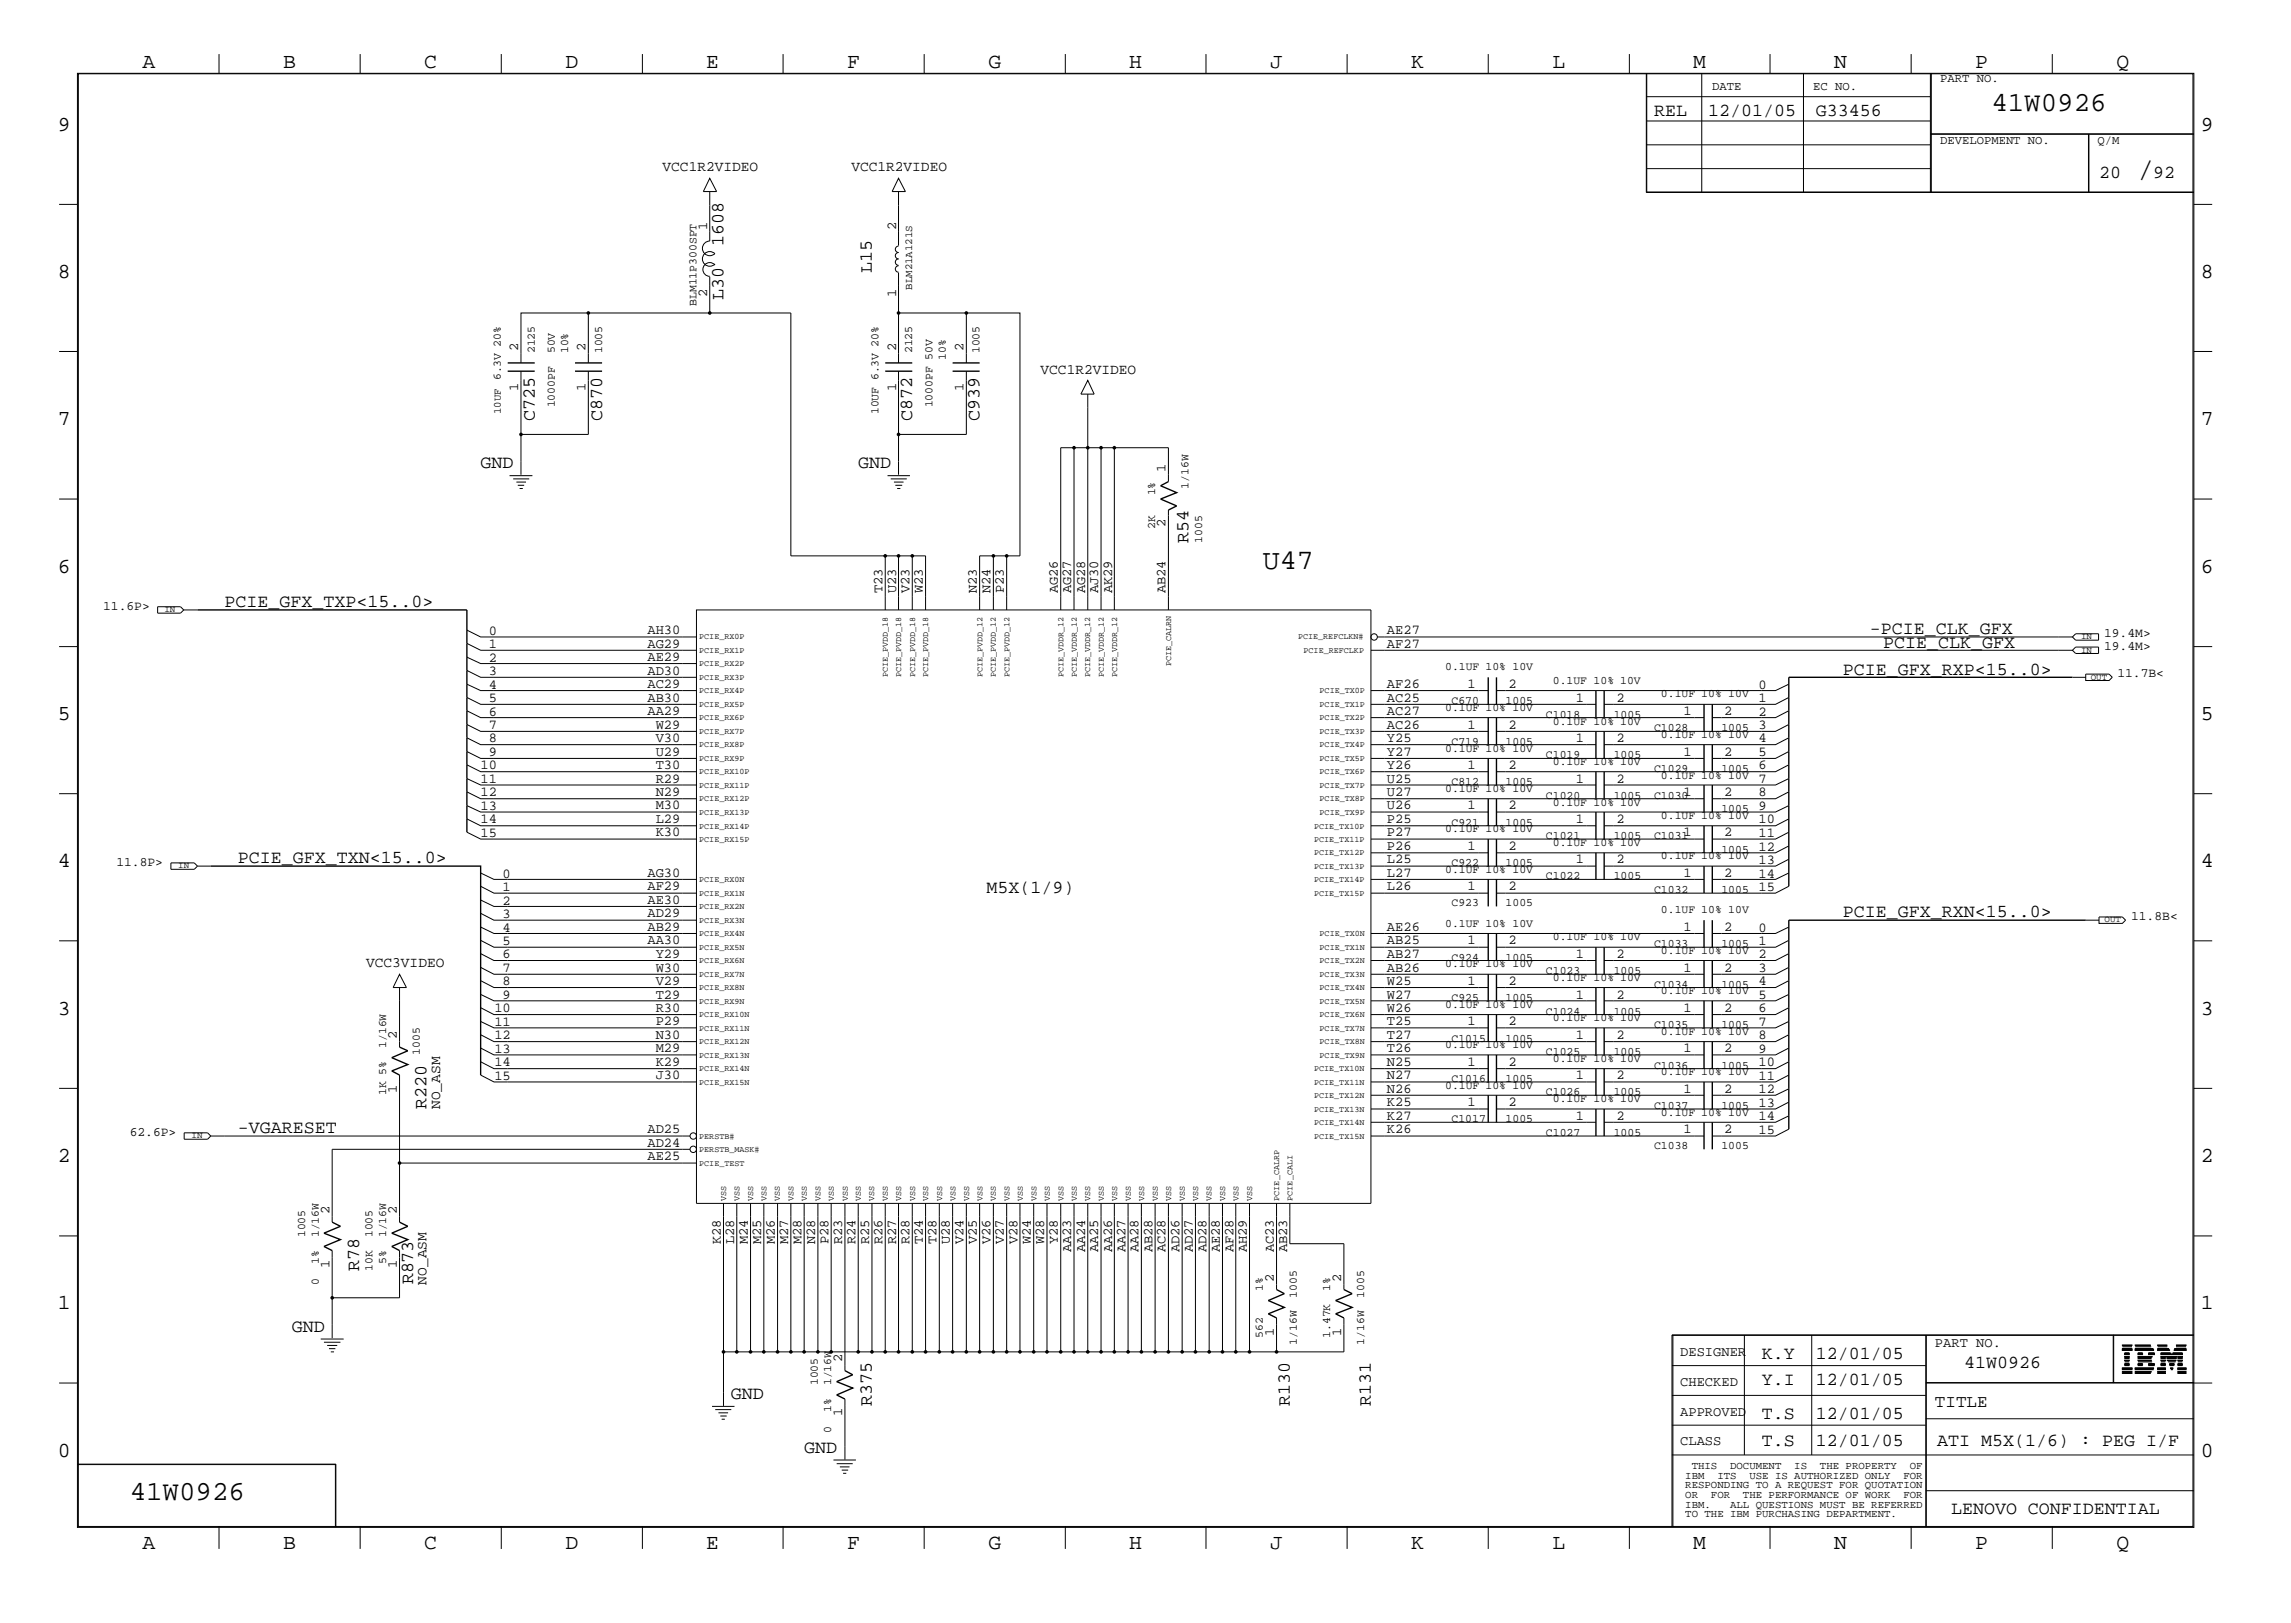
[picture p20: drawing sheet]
<svg xmlns="http://www.w3.org/2000/svg" width="423mm" height="300mm" viewBox="0 0 423 300" stroke-linecap="round" stroke-linejoin="round" font-family="sans-serif">
<defs><g id="words">
<g font-size="5.2">
<text x="395" y="32.9">/</text>
<text x="233.3" y="105.2">U47</text>
</g>
<g font-size="5.1">
<text x="368" y="20.5">41W0926</text>
<text x="24" y="277.2">41W0926</text>
</g>
<g font-size="4">
<text x="26.3" y="12.5">A</text>
<text x="52.3" y="12.5">B</text>
<text x="78.4" y="12.5">C</text>
<text x="104.5" y="12.5">D</text>
<text x="130.5" y="12.5">E</text>
<text x="156.5" y="12.5">F</text>
<text x="182.6" y="12.5">G</text>
<text x="208.6" y="12.5">H</text>
<text x="234.7" y="12.5">J</text>
<text x="260.8" y="12.5">K</text>
<text x="286.9" y="12.5">L</text>
<text x="312.8" y="12.5">M</text>
<text x="338.9" y="12.5">N</text>
<text x="365" y="12.5">P</text>
<text x="391.1" y="12.5">Q</text>
<text x="10.7" y="24.1">9</text>
<text x="406.7" y="24.1">9</text>
<text x="10.7" y="51.4">8</text>
<text x="406.7" y="51.4">8</text>
<text x="10.7" y="78.6">7</text>
<text x="406.7" y="78.6">7</text>
<text x="10.7" y="105.8">6</text>
<text x="406.7" y="105.8">6</text>
<text x="10.7" y="133.1">5</text>
<text x="406.7" y="133.1">5</text>
<text x="10.7" y="160.2">4</text>
<text x="406.7" y="160.2">4</text>
<text x="10.7" y="187.5">3</text>
<text x="406.7" y="187.5">3</text>
<text x="10.7" y="214.6">2</text>
<text x="406.7" y="214.6">2</text>
<text x="10.7" y="241.9">1</text>
<text x="406.7" y="241.9">1</text>
<text x="10.7" y="269.2">0</text>
<text x="406.7" y="269.2">0</text>
<text x="26.3" y="286.2">A</text>
<text x="52.3" y="286.2">B</text>
<text x="78.4" y="286.2">C</text>
<text x="104.5" y="286.2">D</text>
<text x="130.5" y="286.2">E</text>
<text x="156.5" y="286.2">F</text>
<text x="182.6" y="286.2">G</text>
<text x="208.6" y="286.2">H</text>
<text x="234.7" y="286.2">J</text>
<text x="260.8" y="286.2">K</text>
<text x="286.9" y="286.2">L</text>
<text x="312.8" y="286.2">M</text>
<text x="338.9" y="286.2">N</text>
<text x="365" y="286.2">P</text>
<text x="391.1" y="286.2">Q</text>
</g>
<g font-size="3.4">
<text x="305.6" y="21.4">REL</text>
<text x="315.6" y="21.4">12/01/05</text>
<text x="335.5" y="21.4">G33456</text>
<text x="387.9" y="32.9">20</text>
<text x="397.8" y="32.9">92</text>
<text x="133.7" y="45.4" transform="rotate(-90 133.7 45.4)">1608</text>
<text x="161.1" y="50.4" transform="rotate(-90 161.1 50.4)">L15</text>
<text x="133.7" y="55.4" transform="rotate(-90 133.7 55.4)">L30</text>
<text x="98.8" y="77.8" transform="rotate(-90 98.8 77.8)">C725</text>
<text x="111.3" y="77.8" transform="rotate(-90 111.3 77.8)">C870</text>
<text x="168.6" y="77.8" transform="rotate(-90 168.6 77.8)">C872</text>
<text x="181" y="77.8" transform="rotate(-90 181 77.8)">C939</text>
<text x="88.8" y="86.5">GND</text>
<text x="158.6" y="86.5">GND</text>
<text x="219.6" y="100.2" transform="rotate(-90 219.6 100.2)">R54</text>
<text x="41.5" y="112.2">PCIE_GFX_TXP&lt;15..0&gt;</text>
<text x="345.5" y="117.2">-PCIE_CLK_GFX</text>
<text x="348" y="119.6">PCIE_CLK_GFX</text>
<text x="340.5" y="124.6">PCIE_GFX_RXP&lt;15..0&gt;</text>
<text x="43.9" y="159.5">PCIE_GFX_TXN&lt;15..0&gt;</text>
<text x="182.3" y="165">M5X(1/9)</text>
<text x="340.5" y="169.5">PCIE_GFX_RXN&lt;15..0&gt;</text>
<text x="43.9" y="209.4">-VGARESET</text>
<text x="78.8" y="204.9" transform="rotate(-90 78.8 204.9)">R220</text>
<text x="66.4" y="234.8" transform="rotate(-90 66.4 234.8)">R78</text>
<text x="76.4" y="237.3" transform="rotate(-90 76.4 237.3)">R873</text>
<text x="53.9" y="246">GND</text>
<text x="325.5" y="251">K.Y</text>
<text x="335.5" y="251">12/01/05</text>
<text x="325.5" y="255.9">Y.I</text>
<text x="335.5" y="255.9">12/01/05</text>
<text x="363" y="252.7">41W0926</text>
<text x="135" y="258.5">GND</text>
<text x="161.1" y="259.8" transform="rotate(-90 161.1 259.8)">R375</text>
<text x="238.3" y="259.8" transform="rotate(-90 238.3 259.8)">R130</text>
<text x="253.3" y="259.8" transform="rotate(-90 253.3 259.8)">R131</text>
<text x="325.5" y="262.2">T.S</text>
<text x="335.5" y="262.2">12/01/05</text>
<text x="148.6" y="268.5">GND</text>
<text x="325.5" y="267.2">T.S</text>
<text x="335.5" y="267.2">12/01/05</text>
<text x="358" y="267.2">ATI M5X(1/6) : PEG I/F</text>
<text x="360.5" y="279.7">LENOVO CONFIDENTIAL</text>
</g>
<text font-size="3.2" x="357.5" y="260">TITLE</text>
<g font-size="2.7">
<text x="122.4" y="31.7">VCC1R2VIDEO</text>
<text x="157.3" y="31.7">VCC1R2VIDEO</text>
<text x="192.3" y="69.1">VCC1R2VIDEO</text>
<text x="67.6" y="178.7">VCC3VIDEO</text>
<text x="81.4" y="204.9" transform="rotate(-90 81.4 204.9)">NO_ASM</text>
<text x="78.8" y="237.3" transform="rotate(-90 78.8 237.3)">NO_ASM</text>
</g>
<g font-size="2.5">
<text x="130.6" y="42.4" transform="rotate(-90 130.6 42.4)">1</text>
<text x="165.6" y="42.4" transform="rotate(-90 165.6 42.4)">2</text>
<text x="130.6" y="54.9" transform="rotate(-90 130.6 54.9)">2</text>
<text x="165.6" y="54.9" transform="rotate(-90 165.6 54.9)">1</text>
<text x="95.8" y="64.9" transform="rotate(-90 95.8 64.9)">2</text>
<text x="108.2" y="64.9" transform="rotate(-90 108.2 64.9)">2</text>
<text x="165.6" y="64.9" transform="rotate(-90 165.6 64.9)">2</text>
<text x="178.1" y="64.9" transform="rotate(-90 178.1 64.9)">2</text>
<text x="95.8" y="72.3" transform="rotate(-90 95.8 72.3)">1</text>
<text x="108.2" y="72.3" transform="rotate(-90 108.2 72.3)">1</text>
<text x="165.6" y="72.3" transform="rotate(-90 165.6 72.3)">1</text>
<text x="178.1" y="72.3" transform="rotate(-90 178.1 72.3)">1</text>
<text x="215.4" y="87.2" transform="rotate(-90 215.4 87.2)">1</text>
<text x="215.4" y="97.3" transform="rotate(-90 215.4 97.3)">2</text>
<text x="163.1" y="109.6" transform="rotate(-90 163.1 109.6)">T23</text>
<text x="165.6" y="109.6" transform="rotate(-90 165.6 109.6)">U23</text>
<text x="168.1" y="109.6" transform="rotate(-90 168.1 109.6)">V23</text>
<text x="170.5" y="109.6" transform="rotate(-90 170.5 109.6)">W23</text>
<text x="180.5" y="109.6" transform="rotate(-90 180.5 109.6)">N23</text>
<text x="183" y="109.6" transform="rotate(-90 183 109.6)">N24</text>
<text x="185.5" y="109.6" transform="rotate(-90 185.5 109.6)">P23</text>
<text x="195.5" y="109.6" transform="rotate(-90 195.5 109.6)">AG26</text>
<text x="198" y="109.6" transform="rotate(-90 198 109.6)">AG27</text>
<text x="200.5" y="109.6" transform="rotate(-90 200.5 109.6)">AG28</text>
<text x="202.9" y="109.6" transform="rotate(-90 202.9 109.6)">AJ30</text>
<text x="205.5" y="109.6" transform="rotate(-90 205.5 109.6)">AK29</text>
<text x="215.4" y="109.6" transform="rotate(-90 215.4 109.6)">AB24</text>
<text x="90.3" y="119.7">1</text>
<text x="90.3" y="117.3">0</text>
<text x="119.6" y="119.6">AG29</text>
<text x="119.6" y="117.2">AH30</text>
<text x="256.3" y="119.6">AF27</text>
<text x="256.3" y="117.2">AE27</text>
<text x="90.3" y="124.7">3</text>
<text x="90.3" y="122.3">2</text>
<text x="119.6" y="122.2">AE29</text>
<text x="119.6" y="124.6">AD30</text>
<text x="90.3" y="129.7">5</text>
<text x="90.3" y="127.3">4</text>
<text x="119.6" y="129.6">AB30</text>
<text x="119.6" y="127.1">AC29</text>
<text x="256.3" y="129.6">AC25</text>
<text x="256.3" y="127.1">AF26</text>
<text x="271.2" y="127.1">1</text>
<text x="278.7" y="127.1">2</text>
<text x="291.2" y="129.6">1</text>
<text x="298.7" y="129.6">2</text>
<text x="325" y="129.7">1</text>
<text x="325" y="127.3">0</text>
<text x="90.3" y="134.7">7</text>
<text x="90.3" y="137.2">8</text>
<text x="90.3" y="132.2">6</text>
<text x="119.6" y="132.1">AA29</text>
<text x="121.2" y="137.1">V30</text>
<text x="121.2" y="134.6">W29</text>
<text x="256.3" y="137.1">Y25</text>
<text x="256.3" y="134.6">AC26</text>
<text x="256.3" y="132.1">AC27</text>
<text x="271.2" y="134.6">1</text>
<text x="278.7" y="134.6">2</text>
<text x="291.2" y="137.1">1</text>
<text x="298.7" y="137.1">2</text>
<text x="311.1" y="132.1">1</text>
<text x="318.6" y="132.1">2</text>
<text x="325" y="137.2">4</text>
<text x="325" y="132.2">2</text>
<text x="325" y="134.7">3</text>
<text x="88.8" y="142.2">10</text>
<text x="90.3" y="139.7">9</text>
<text x="121.2" y="142.1">T30</text>
<text x="121.2" y="139.6">U29</text>
<text x="256.3" y="142.1">Y26</text>
<text x="256.3" y="139.6">Y27</text>
<text x="271.2" y="142.1">1</text>
<text x="278.7" y="142.1">2</text>
<text x="311.1" y="139.6">1</text>
<text x="318.6" y="139.6">2</text>
<text x="325" y="142.2">6</text>
<text x="325" y="139.7">5</text>
<text x="88.8" y="147.2">12</text>
<text x="88.8" y="149.7">13</text>
<text x="88.8" y="144.7">11</text>
<text x="121.2" y="149.5">M30</text>
<text x="121.2" y="144.6">R29</text>
<text x="121.2" y="147.1">N29</text>
<text x="256.3" y="144.6">U25</text>
<text x="256.3" y="149.5">U26</text>
<text x="256.3" y="147.1">U27</text>
<text x="271.2" y="149.5">1</text>
<text x="278.7" y="149.5">2</text>
<text x="291.2" y="144.6">1</text>
<text x="298.7" y="144.6">2</text>
<text x="311.1" y="147.1">1</text>
<text x="318.6" y="147.1">2</text>
<text x="325" y="149.7">9</text>
<text x="325" y="144.7">7</text>
<text x="325" y="147.2">8</text>
<text x="88.8" y="154.6">15</text>
<text x="88.8" y="152.1">14</text>
<text x="121.2" y="154.5">K30</text>
<text x="121.2" y="152.1">L29</text>
<text x="256.3" y="152.1">P25</text>
<text x="256.3" y="154.5">P27</text>
<text x="291.2" y="152.1">1</text>
<text x="298.7" y="152.1">2</text>
<text x="311.1" y="154.5">1</text>
<text x="318.6" y="154.5">2</text>
<text x="325" y="154.6">11</text>
<text x="325" y="152.1">10</text>
<text x="256.3" y="157.1">P26</text>
<text x="256.3" y="159.5">L25</text>
<text x="271.2" y="157.1">1</text>
<text x="278.7" y="157.1">2</text>
<text x="291.2" y="159.5">1</text>
<text x="298.7" y="159.5">2</text>
<text x="325" y="159.6">13</text>
<text x="325" y="157.1">12</text>
<text x="92.9" y="162.1">0</text>
<text x="92.9" y="164.6">1</text>
<text x="92.9" y="167.1">2</text>
<text x="119.6" y="167">AE30</text>
<text x="119.6" y="164.5">AF29</text>
<text x="119.6" y="162.1">AG30</text>
<text x="256.3" y="164.5">L26</text>
<text x="256.3" y="162.1">L27</text>
<text x="271.2" y="164.5">1</text>
<text x="278.7" y="164.5">2</text>
<text x="311.1" y="162.1">1</text>
<text x="318.6" y="162.1">2</text>
<text x="325" y="162.1">14</text>
<text x="325" y="164.6">15</text>
<text x="92.9" y="172.1">4</text>
<text x="92.9" y="169.6">3</text>
<text x="119.6" y="172">AB29</text>
<text x="119.6" y="169.5">AD29</text>
<text x="256.3" y="172">AE26</text>
<text x="311.1" y="172">1</text>
<text x="318.6" y="172">2</text>
<text x="325" y="172.1">0</text>
<text x="92.9" y="177">6</text>
<text x="92.9" y="174.6">5</text>
<text x="92.9" y="179.6">7</text>
<text x="119.6" y="174.5">AA30</text>
<text x="121.2" y="179.5">W30</text>
<text x="121.2" y="177">Y29</text>
<text x="256.3" y="174.5">AB25</text>
<text x="256.3" y="179.5">AB26</text>
<text x="256.3" y="177">AB27</text>
<text x="271.2" y="174.5">1</text>
<text x="278.7" y="174.5">2</text>
<text x="291.2" y="177">1</text>
<text x="298.7" y="177">2</text>
<text x="311.1" y="179.5">1</text>
<text x="318.6" y="179.5">2</text>
<text x="325" y="174.6">1</text>
<text x="325" y="177">2</text>
<text x="325" y="179.6">3</text>
<text x="92.9" y="184.6">9</text>
<text x="92.9" y="182">8</text>
<text x="121.2" y="181.9">V29</text>
<text x="121.2" y="184.5">T29</text>
<text x="256.3" y="181.9">W25</text>
<text x="256.3" y="184.5">W27</text>
<text x="271.2" y="181.9">1</text>
<text x="278.7" y="181.9">2</text>
<text x="291.2" y="184.5">1</text>
<text x="298.7" y="184.5">2</text>
<text x="325" y="182">4</text>
<text x="325" y="184.6">5</text>
<text x="73.3" y="191.9" transform="rotate(-90 73.3 191.9)">2</text>
<text x="91.4" y="189.6">11</text>
<text x="91.4" y="187">10</text>
<text x="121.2" y="191.9">N30</text>
<text x="121.2" y="189.4">P29</text>
<text x="121.2" y="186.9">R30</text>
<text x="256.3" y="189.4">T25</text>
<text x="256.3" y="186.9">W26</text>
<text x="256.3" y="191.9">T27</text>
<text x="271.2" y="189.4">1</text>
<text x="278.7" y="189.4">2</text>
<text x="291.2" y="191.9">1</text>
<text x="298.7" y="191.9">2</text>
<text x="311.1" y="186.9">1</text>
<text x="318.6" y="186.9">2</text>
<text x="325" y="187">6</text>
<text x="325" y="189.6">7</text>
<text x="91.4" y="197">14</text>
<text x="91.4" y="194.5">13</text>
<text x="91.4" y="192">12</text>
<text x="121.2" y="196.9">K29</text>
<text x="121.2" y="194.4">M29</text>
<text x="256.3" y="196.9">N25</text>
<text x="256.3" y="194.4">T26</text>
<text x="271.2" y="196.9">1</text>
<text x="278.7" y="196.9">2</text>
<text x="311.1" y="194.4">1</text>
<text x="318.6" y="194.4">2</text>
<text x="325" y="197">10</text>
<text x="325" y="194.5">9</text>
<text x="325" y="192">8</text>
<text x="73.3" y="201.9" transform="rotate(-90 73.3 201.9)">1</text>
<text x="91.4" y="199.5">15</text>
<text x="121.2" y="199.4">J30</text>
<text x="256.3" y="201.9">N26</text>
<text x="256.3" y="199.4">N27</text>
<text x="291.2" y="199.4">1</text>
<text x="298.7" y="199.4">2</text>
<text x="311.1" y="201.9">1</text>
<text x="318.6" y="201.9">2</text>
<text x="325" y="199.5">11</text>
<text x="325" y="202">12</text>
<text x="119.6" y="209.4">AD25</text>
<text x="256.3" y="204.4">K25</text>
<text x="256.3" y="209.4">K26</text>
<text x="256.3" y="206.8">K27</text>
<text x="271.2" y="204.4">1</text>
<text x="278.7" y="204.4">2</text>
<text x="291.2" y="206.8">1</text>
<text x="298.7" y="206.8">2</text>
<text x="311.1" y="209.4">1</text>
<text x="318.6" y="209.4">2</text>
<text x="325" y="207">14</text>
<text x="325" y="209.5">15</text>
<text x="325" y="204.5">13</text>
<text x="119.6" y="211.8">AD24</text>
<text x="119.6" y="214.4">AE25</text>
<text x="60.9" y="224.4" transform="rotate(-90 60.9 224.4)">2</text>
<text x="73.3" y="224.4" transform="rotate(-90 73.3 224.4)">2</text>
<text x="133.2" y="229.9" transform="rotate(-90 133.2 229.9)">K28</text>
<text x="135.6" y="229.9" transform="rotate(-90 135.6 229.9)">L28</text>
<text x="138.2" y="229.9" transform="rotate(-90 138.2 229.9)">M24</text>
<text x="140.6" y="229.9" transform="rotate(-90 140.6 229.9)">M25</text>
<text x="143.2" y="229.9" transform="rotate(-90 143.2 229.9)">M26</text>
<text x="145.6" y="229.9" transform="rotate(-90 145.6 229.9)">M27</text>
<text x="148.1" y="229.9" transform="rotate(-90 148.1 229.9)">M28</text>
<text x="150.6" y="229.9" transform="rotate(-90 150.6 229.9)">N28</text>
<text x="153.1" y="229.9" transform="rotate(-90 153.1 229.9)">P28</text>
<text x="155.6" y="229.9" transform="rotate(-90 155.6 229.9)">R23</text>
<text x="158.1" y="229.9" transform="rotate(-90 158.1 229.9)">R24</text>
<text x="160.6" y="229.9" transform="rotate(-90 160.6 229.9)">R25</text>
<text x="163.1" y="229.9" transform="rotate(-90 163.1 229.9)">R26</text>
<text x="165.6" y="229.9" transform="rotate(-90 165.6 229.9)">R27</text>
<text x="168.1" y="229.9" transform="rotate(-90 168.1 229.9)">R28</text>
<text x="170.5" y="229.9" transform="rotate(-90 170.5 229.9)">T24</text>
<text x="173.1" y="229.9" transform="rotate(-90 173.1 229.9)">T28</text>
<text x="175.5" y="229.9" transform="rotate(-90 175.5 229.9)">U28</text>
<text x="178.1" y="229.9" transform="rotate(-90 178.1 229.9)">V24</text>
<text x="180.5" y="229.9" transform="rotate(-90 180.5 229.9)">V25</text>
<text x="183" y="229.9" transform="rotate(-90 183 229.9)">V26</text>
<text x="185.5" y="229.9" transform="rotate(-90 185.5 229.9)">V27</text>
<text x="188" y="229.9" transform="rotate(-90 188 229.9)">V28</text>
<text x="190.5" y="229.9" transform="rotate(-90 190.5 229.9)">W24</text>
<text x="193" y="229.9" transform="rotate(-90 193 229.9)">W28</text>
<text x="195.5" y="229.9" transform="rotate(-90 195.5 229.9)">Y28</text>
<text x="198" y="231.4" transform="rotate(-90 198 231.4)">AA23</text>
<text x="200.5" y="231.4" transform="rotate(-90 200.5 231.4)">AA24</text>
<text x="202.9" y="231.4" transform="rotate(-90 202.9 231.4)">AA25</text>
<text x="205.5" y="231.4" transform="rotate(-90 205.5 231.4)">AA26</text>
<text x="207.9" y="231.4" transform="rotate(-90 207.9 231.4)">AA27</text>
<text x="210.4" y="231.4" transform="rotate(-90 210.4 231.4)">AA28</text>
<text x="212.9" y="231.4" transform="rotate(-90 212.9 231.4)">AB28</text>
<text x="215.4" y="231.4" transform="rotate(-90 215.4 231.4)">AC28</text>
<text x="217.9" y="231.4" transform="rotate(-90 217.9 231.4)">AD26</text>
<text x="220.4" y="231.4" transform="rotate(-90 220.4 231.4)">AD27</text>
<text x="222.9" y="231.4" transform="rotate(-90 222.9 231.4)">AD28</text>
<text x="225.4" y="231.4" transform="rotate(-90 225.4 231.4)">AE28</text>
<text x="227.9" y="231.4" transform="rotate(-90 227.9 231.4)">AF28</text>
<text x="230.4" y="231.4" transform="rotate(-90 230.4 231.4)">AH29</text>
<text x="235.4" y="231.4" transform="rotate(-90 235.4 231.4)">AC23</text>
<text x="237.8" y="231.4" transform="rotate(-90 237.8 231.4)">AB23</text>
<text x="60.9" y="234.4" transform="rotate(-90 60.9 234.4)">1</text>
<text x="73.3" y="234.4" transform="rotate(-90 73.3 234.4)">1</text>
<text x="235.4" y="236.8" transform="rotate(-90 235.4 236.8)">2</text>
<text x="247.8" y="236.8" transform="rotate(-90 247.8 236.8)">2</text>
<text x="155.6" y="251.7" transform="rotate(-90 155.6 251.7)">2</text>
<text x="235.4" y="246.8" transform="rotate(-90 235.4 246.8)">1</text>
<text x="247.8" y="246.8" transform="rotate(-90 247.8 246.8)">1</text>
<text x="310.5" y="250.6">DESIGNER</text>
<text x="357.5" y="248.8">PART NO.</text>
<text x="310.5" y="256.1">CHECKED</text>
<text x="155.6" y="261.7" transform="rotate(-90 155.6 261.7)">1</text>
<text x="310.5" y="261.5">APPROVED</text>
<text x="310.5" y="267">CLASS</text>
</g>
<g font-size="2.4">
<text x="19" y="112.7">11.6P&gt;</text>
<text x="388.8" y="117.7">19.4M&gt;</text>
<text x="388.8" y="120.1">19.4M&gt;</text>
<text x="391.2" y="125.1">11.7B&lt;</text>
<text x="21.5" y="160">11.8P&gt;</text>
<text x="393.8" y="170">11.8B&lt;</text>
<text x="24" y="209.9">62.6P&gt;</text>
</g>
<g font-size="2.3">
<text x="316.4" y="16.7">DATE</text>
<text x="335" y="16.7">EC NO.</text>
<text x="358.5" y="15.2">PART NO.</text>
<text x="358.5" y="26.6">DEVELOPMENT NO.</text>
<text x="387.6" y="26.6">Q/M</text>
</g>
<g font-size="2.1">
<text x="128.7" y="56.6" transform="rotate(-90 128.7 56.6)">BLM11P300SPT</text>
<text x="98.8" y="65.3" transform="rotate(-90 98.8 65.3)">2125</text>
<text x="102.5" y="65.3" transform="rotate(-90 102.5 65.3)">50V</text>
<text x="105" y="65.3" transform="rotate(-90 105 65.3)">10%</text>
<text x="111.3" y="65.3" transform="rotate(-90 111.3 65.3)">1005</text>
<text x="168.6" y="65.3" transform="rotate(-90 168.6 65.3)">2125</text>
<text x="181" y="65.3" transform="rotate(-90 181 65.3)">1005</text>
<text x="92.5" y="70.3" transform="rotate(-90 92.5 70.3)">6.3V 20%</text>
<text x="174.8" y="66.5" transform="rotate(-90 174.8 66.5)">10%</text>
<text x="102.5" y="75.3" transform="rotate(-90 102.5 75.3)">1000PF</text>
<text x="162.3" y="76.5" transform="rotate(-90 162.3 76.5)">10UF 6.3V 20%</text>
<text x="172.3" y="75.3" transform="rotate(-90 172.3 75.3)">1000PF 50V</text>
<text x="213.4" y="91.5" transform="rotate(-90 213.4 91.5)">1%</text>
<text x="219.6" y="90.3" transform="rotate(-90 219.6 90.3)">1/16W</text>
<text x="213.4" y="97.8" transform="rotate(-90 213.4 97.8)">2K</text>
<text x="222.2" y="100.3" transform="rotate(-90 222.2 100.3)">1005</text>
<text x="267" y="123.9">0.1UF 10% 10V</text>
<text x="267" y="131.3">0.1UF 10% 10V</text>
<text x="268.2" y="130.1">C670</text>
<text x="278.2" y="130.1">1005</text>
<text x="286.9" y="126.4">0.1UF 10% 10V</text>
<text x="306.9" y="128.9">0.1UF 10% 10V</text>
<text x="268.2" y="137.6">C719</text>
<text x="278.2" y="137.6">1005</text>
<text x="285.7" y="132.6">C1018</text>
<text x="286.9" y="133.9">0.1UF 10% 10V</text>
<text x="298.2" y="132.6">1005</text>
<text x="305.6" y="135.1">C1028</text>
<text x="306.9" y="136.3">0.1UF 10% 10V</text>
<text x="318.1" y="135.1">1005</text>
<text x="267" y="138.9">0.1UF 10% 10V</text>
<text x="285.7" y="140.1">C1019</text>
<text x="286.9" y="141.3">0.1UF 10% 10V</text>
<text x="298.2" y="140.1">1005</text>
<text x="305.6" y="142.6">C1029</text>
<text x="306.9" y="143.8">0.1UF 10% 10V</text>
<text x="318.1" y="142.6">1005</text>
<text x="267" y="146.3">0.1UF 10% 10V</text>
<text x="268.2" y="145">C812</text>
<text x="278.2" y="145">1005</text>
<text x="285.7" y="147.6">C1020</text>
<text x="286.9" y="148.8">0.1UF 10% 10V</text>
<text x="298.2" y="147.6">1005</text>
<text x="305.6" y="147.6">C1030</text>
<text x="267" y="153.8">0.1UF 10% 10V</text>
<text x="268.2" y="152.6">C921</text>
<text x="278.2" y="152.6">1005</text>
<text x="285.7" y="155">C1021</text>
<text x="298.2" y="155">1005</text>
<text x="305.6" y="155">C1031</text>
<text x="306.9" y="151.3">0.1UF 10% 10V</text>
<text x="318.1" y="150">1005</text>
<text x="267" y="161.3">0.1UF 10% 10V</text>
<text x="268.2" y="160">C922</text>
<text x="278.2" y="160">1005</text>
<text x="286.9" y="156.3">0.1UF 10% 10V</text>
<text x="306.9" y="158.7">0.1UF 10% 10V</text>
<text x="318.1" y="157.6">1005</text>
<text x="268.2" y="167.5">C923</text>
<text x="278.2" y="167.5">1005</text>
<text x="285.7" y="162.5">C1022</text>
<text x="298.2" y="162.5">1005</text>
<text x="305.6" y="165">C1032</text>
<text x="318.1" y="165">1005</text>
<text x="267" y="171.3">0.1UF 10% 10V</text>
<text x="286.9" y="173.7">0.1UF 10% 10V</text>
<text x="306.9" y="168.7">0.1UF 10% 10V</text>
<text x="267" y="178.7">0.1UF 10% 10V</text>
<text x="268.2" y="177.5">C924</text>
<text x="278.2" y="177.5">1005</text>
<text x="305.6" y="175">C1033</text>
<text x="306.9" y="176.2">0.1UF 10% 10V</text>
<text x="318.1" y="175">1005</text>
<text x="268.2" y="184.9">C925</text>
<text x="278.2" y="184.9">1005</text>
<text x="285.7" y="180">C1023</text>
<text x="286.9" y="181.2">0.1UF 10% 10V</text>
<text x="298.2" y="180">1005</text>
<text x="305.6" y="182.5">C1034</text>
<text x="306.9" y="183.7">0.1UF 10% 10V</text>
<text x="318.1" y="182.5">1005</text>
<text x="267" y="186.2">0.1UF 10% 10V</text>
<text x="285.7" y="187.5">C1024</text>
<text x="286.9" y="188.7">0.1UF 10% 10V</text>
<text x="298.2" y="187.5">1005</text>
<text x="305.6" y="189.9">C1035</text>
<text x="306.9" y="191.2">0.1UF 10% 10V</text>
<text x="318.1" y="189.9">1005</text>
<text x="71.4" y="193.6" transform="rotate(-90 71.4 193.6)">1/16W</text>
<text x="77.6" y="194.9" transform="rotate(-90 77.6 194.9)">1005</text>
<text x="267" y="193.6">0.1UF 10% 10V</text>
<text x="268.2" y="192.4">C1015</text>
<text x="278.2" y="192.4">1005</text>
<text x="285.7" y="194.9">C1025</text>
<text x="286.9" y="196.2">0.1UF 10% 10V</text>
<text x="298.2" y="194.9">1005</text>
<text x="305.6" y="197.4">C1036</text>
<text x="318.1" y="197.4">1005</text>
<text x="71.4" y="202.4" transform="rotate(-90 71.4 202.4)">1K 5%</text>
<text x="267" y="201.2">0.1UF 10% 10V</text>
<text x="268.2" y="199.9">C1016</text>
<text x="278.2" y="199.9">1005</text>
<text x="285.7" y="202.4">C1026</text>
<text x="286.9" y="203.6">0.1UF 10% 10V</text>
<text x="298.2" y="202.4">1005</text>
<text x="306.9" y="198.6">0.1UF 10% 10V</text>
<text x="268.2" y="207.3">C1017</text>
<text x="278.2" y="207.3">1005</text>
<text x="285.7" y="209.9">C1027</text>
<text x="298.2" y="209.9">1005</text>
<text x="305.6" y="204.9">C1037</text>
<text x="306.9" y="206.2">0.1UF 10% 10V</text>
<text x="318.1" y="204.9">1005</text>
<text x="305.6" y="212.3">C1038</text>
<text x="318.1" y="212.3">1005</text>
<text x="56.4" y="228.6" transform="rotate(-90 56.4 228.6)">1005</text>
<text x="58.9" y="233.5" transform="rotate(-90 58.9 233.5)">1%</text>
<text x="58.9" y="228.6" transform="rotate(-90 58.9 228.6)">1/16W</text>
<text x="68.8" y="228.6" transform="rotate(-90 68.8 228.6)">1005</text>
<text x="71.4" y="233.5" transform="rotate(-90 71.4 233.5)">5%</text>
<text x="71.4" y="228.6" transform="rotate(-90 71.4 228.6)">1/16W</text>
<text x="58.9" y="237.3" transform="rotate(-90 58.9 237.3)">0</text>
<text x="68.8" y="234.8" transform="rotate(-90 68.8 234.8)">10K</text>
<text x="233.3" y="238.5" transform="rotate(-90 233.3 238.5)">1%</text>
<text x="239.6" y="239.8" transform="rotate(-90 239.6 239.8)">1005</text>
<text x="245.8" y="238.5" transform="rotate(-90 245.8 238.5)">1%</text>
<text x="252.1" y="239.8" transform="rotate(-90 252.1 239.8)">1005</text>
<text x="233.3" y="247.2" transform="rotate(-90 233.3 247.2)">562</text>
<text x="239.6" y="248.5" transform="rotate(-90 239.6 248.5)">1/16W</text>
<text x="245.8" y="247.2" transform="rotate(-90 245.8 247.2)">1.47K</text>
<text x="252.1" y="248.5" transform="rotate(-90 252.1 248.5)">1/16W</text>
<text x="151.1" y="255.9" transform="rotate(-90 151.1 255.9)">1005</text>
<text x="153.6" y="255.9" transform="rotate(-90 153.6 255.9)">1/16W</text>
<text x="153.6" y="260.9" transform="rotate(-90 153.6 260.9)">1%</text>
<text x="153.6" y="264.7" transform="rotate(-90 153.6 264.7)">0</text>
</g>
<g font-size="2">
<text x="168.6" y="53.5" transform="rotate(-90 168.6 53.5)">BLM21A121S</text>
<text x="92.5" y="76.5" transform="rotate(-90 92.5 76.5)">10UF</text>
<text x="311.4" y="273.2">IBM</text>
<text x="311.4" y="275">RESPONDING TO A REQUEST FOR QUOTATION</text>
<text x="312.6" y="271.4">THIS</text>
<text x="317.3" y="273.2">ITS</text>
<text x="319.7" y="271.4">DOCUMENT</text>
<text x="323.3" y="273.2">USE IS AUTHORIZED ONLY</text>
<text x="331.6" y="271.4">IS</text>
<text x="336.3" y="271.4">THE PROPERTY</text>
<text x="351.7" y="273.2">FOR</text>
<text x="352.9" y="271.4">OF</text>
<text x="311.4" y="276.7">OR</text>
<text x="311.4" y="278.6">IBM.</text>
<text x="311.4" y="280.2">TO THE IBM PURCHASING DEPARTMENT.</text>
<text x="316.1" y="276.7">FOR</text>
<text x="319.7" y="278.6">ALL QUESTIONS MUST BE REFERRED</text>
<text x="322.1" y="276.7">THE PERFORMANCE OF WORK</text>
<text x="351.7" y="276.7">FOR</text>
</g>
<g font-size="1.7">
<text x="30.4" y="113">IN</text>
<text x="384.6" y="118.1">IN</text>
<text x="384.6" y="120.6">IN</text>
<text x="386.3" y="125.6">OUT</text>
<text x="32.9" y="160.4">IN</text>
<text x="388.9" y="170.4">OUT</text>
<text x="35.4" y="210.3">IN</text>
</g>
<g font-size="1.6">
<text x="129.2" y="118.1">PCIE_RX0P</text>
<text x="239.9" y="118.1">PCIE_REFCLKN#</text>
<text x="129.2" y="120.6">PCIE_RX1P</text>
<text x="129.2" y="123.1">PCIE_RX2P</text>
<text x="129.2" y="125.6">PCIE_RX3P</text>
<text x="164.1" y="125.1" transform="rotate(-90 164.1 125.1)">PCIE_PVDD_18</text>
<text x="166.5" y="125.1" transform="rotate(-90 166.5 125.1)">PCIE_PVDD_18</text>
<text x="169.1" y="125.1" transform="rotate(-90 169.1 125.1)">PCIE_PVDD_18</text>
<text x="171.5" y="125.1" transform="rotate(-90 171.5 125.1)">PCIE_PVDD_18</text>
<text x="181.5" y="125.1" transform="rotate(-90 181.5 125.1)">PCIE_PVDD_12</text>
<text x="184" y="125.1" transform="rotate(-90 184 125.1)">PCIE_PVDD_12</text>
<text x="186.5" y="125.1" transform="rotate(-90 186.5 125.1)">PCIE_PVDD_12</text>
<text x="196.5" y="125.1" transform="rotate(-90 196.5 125.1)">PCIE_VDDR_12</text>
<text x="199" y="125.1" transform="rotate(-90 199 125.1)">PCIE_VDDR_12</text>
<text x="201.4" y="125.1" transform="rotate(-90 201.4 125.1)">PCIE_VDDR_12</text>
<text x="204" y="125.1" transform="rotate(-90 204 125.1)">PCIE_VDDR_12</text>
<text x="206.4" y="125.1" transform="rotate(-90 206.4 125.1)">PCIE_VDDR_12</text>
<text x="216.4" y="123.1" transform="rotate(-90 216.4 123.1)">PCIE_CALRN</text>
<text x="240.9" y="120.7">PCIE_REFCLKP</text>
<text x="129.2" y="128.1">PCIE_RX4P</text>
<text x="129.2" y="130.6">PCIE_RX5P</text>
<text x="243.8" y="128.1">PCIE_TX0P</text>
<text x="243.8" y="130.6">PCIE_TX1P</text>
<text x="129.2" y="133.1">PCIE_RX6P</text>
<text x="129.2" y="135.6">PCIE_RX7P</text>
<text x="243.8" y="133.1">PCIE_TX2P</text>
<text x="243.8" y="135.6">PCIE_TX3P</text>
<text x="129.2" y="138.1">PCIE_RX8P</text>
<text x="129.2" y="140.5">PCIE_RX9P</text>
<text x="129.2" y="143.1">PCIE_RX10P</text>
<text x="243.8" y="138.1">PCIE_TX4P</text>
<text x="243.8" y="140.5">PCIE_TX5P</text>
<text x="243.8" y="143.1">PCIE_TX6P</text>
<text x="129.2" y="145.5">PCIE_RX11P</text>
<text x="129.2" y="148.1">PCIE_RX12P</text>
<text x="243.8" y="145.5">PCIE_TX7P</text>
<text x="243.8" y="148.1">PCIE_TX8P</text>
<text x="129.2" y="150.5">PCIE_RX13P</text>
<text x="129.2" y="153.1">PCIE_RX14P</text>
<text x="129.2" y="155.5">PCIE_RX15P</text>
<text x="242.8" y="153.1">PCIE_TX10P</text>
<text x="242.8" y="155.5">PCIE_TX11P</text>
<text x="243.8" y="150.5">PCIE_TX9P</text>
<text x="242.8" y="158">PCIE_TX12P</text>
<text x="242.8" y="160.5">PCIE_TX13P</text>
<text x="129.2" y="163">PCIE_RX0N</text>
<text x="129.2" y="165.5">PCIE_RX1N</text>
<text x="129.2" y="168">PCIE_RX2N</text>
<text x="242.8" y="163">PCIE_TX14P</text>
<text x="242.8" y="165.5">PCIE_TX15P</text>
<text x="129.2" y="170.5">PCIE_RX3N</text>
<text x="129.2" y="173">PCIE_RX4N</text>
<text x="243.8" y="173">PCIE_TX0N</text>
<text x="129.2" y="175.5">PCIE_RX5N</text>
<text x="129.2" y="178">PCIE_RX6N</text>
<text x="243.8" y="175.5">PCIE_TX1N</text>
<text x="243.8" y="178">PCIE_TX2N</text>
<text x="129.2" y="180.4">PCIE_RX7N</text>
<text x="129.2" y="183">PCIE_RX8N</text>
<text x="129.2" y="185.4">PCIE_RX9N</text>
<text x="243.8" y="180.4">PCIE_TX3N</text>
<text x="243.8" y="183">PCIE_TX4N</text>
<text x="243.8" y="185.4">PCIE_TX5N</text>
<text x="129.2" y="188">PCIE_RX10N</text>
<text x="129.2" y="190.4">PCIE_RX11N</text>
<text x="243.8" y="188">PCIE_TX6N</text>
<text x="243.8" y="190.4">PCIE_TX7N</text>
<text x="129.2" y="193">PCIE_RX12N</text>
<text x="129.2" y="195.4">PCIE_RX13N</text>
<text x="129.2" y="197.9">PCIE_RX14N</text>
<text x="242.8" y="197.9">PCIE_TX10N</text>
<text x="243.8" y="193">PCIE_TX8N</text>
<text x="243.8" y="195.4">PCIE_TX9N</text>
<text x="129.2" y="200.4">PCIE_RX15N</text>
<text x="242.8" y="200.4">PCIE_TX11N</text>
<text x="242.8" y="202.9">PCIE_TX12N</text>
<text x="242.8" y="205.4">PCIE_TX13N</text>
<text x="242.8" y="207.9">PCIE_TX14N</text>
<text x="129.2" y="210.4">PERSTB#</text>
<text x="129.2" y="212.9">PERSTB_MASK#</text>
<text x="129.2" y="215.4">PCIE_TEST</text>
<text x="242.8" y="210.4">PCIE_TX15N</text>
<text x="134.2" y="221.8" transform="rotate(-90 134.2 221.8)">VSS</text>
<text x="136.7" y="221.8" transform="rotate(-90 136.7 221.8)">VSS</text>
<text x="139.2" y="221.8" transform="rotate(-90 139.2 221.8)">VSS</text>
<text x="141.6" y="221.8" transform="rotate(-90 141.6 221.8)">VSS</text>
<text x="144.1" y="221.8" transform="rotate(-90 144.1 221.8)">VSS</text>
<text x="146.6" y="221.8" transform="rotate(-90 146.6 221.8)">VSS</text>
<text x="149.1" y="221.8" transform="rotate(-90 149.1 221.8)">VSS</text>
<text x="151.6" y="221.8" transform="rotate(-90 151.6 221.8)">VSS</text>
<text x="154.1" y="221.8" transform="rotate(-90 154.1 221.8)">VSS</text>
<text x="156.6" y="221.8" transform="rotate(-90 156.6 221.8)">VSS</text>
<text x="159.1" y="221.8" transform="rotate(-90 159.1 221.8)">VSS</text>
<text x="161.5" y="221.8" transform="rotate(-90 161.5 221.8)">VSS</text>
<text x="164.1" y="221.8" transform="rotate(-90 164.1 221.8)">VSS</text>
<text x="166.5" y="221.8" transform="rotate(-90 166.5 221.8)">VSS</text>
<text x="169.1" y="221.8" transform="rotate(-90 169.1 221.8)">VSS</text>
<text x="171.5" y="221.8" transform="rotate(-90 171.5 221.8)">VSS</text>
<text x="174.1" y="221.8" transform="rotate(-90 174.1 221.8)">VSS</text>
<text x="176.5" y="221.8" transform="rotate(-90 176.5 221.8)">VSS</text>
<text x="179.1" y="221.8" transform="rotate(-90 179.1 221.8)">VSS</text>
<text x="181.5" y="221.8" transform="rotate(-90 181.5 221.8)">VSS</text>
<text x="184" y="221.8" transform="rotate(-90 184 221.8)">VSS</text>
<text x="186.5" y="221.8" transform="rotate(-90 186.5 221.8)">VSS</text>
<text x="189" y="221.8" transform="rotate(-90 189 221.8)">VSS</text>
<text x="191.5" y="221.8" transform="rotate(-90 191.5 221.8)">VSS</text>
<text x="194" y="221.8" transform="rotate(-90 194 221.8)">VSS</text>
<text x="196.5" y="221.8" transform="rotate(-90 196.5 221.8)">VSS</text>
<text x="199" y="221.8" transform="rotate(-90 199 221.8)">VSS</text>
<text x="201.4" y="221.8" transform="rotate(-90 201.4 221.8)">VSS</text>
<text x="204" y="221.8" transform="rotate(-90 204 221.8)">VSS</text>
<text x="206.4" y="221.8" transform="rotate(-90 206.4 221.8)">VSS</text>
<text x="209" y="221.8" transform="rotate(-90 209 221.8)">VSS</text>
<text x="211.4" y="221.8" transform="rotate(-90 211.4 221.8)">VSS</text>
<text x="214" y="221.8" transform="rotate(-90 214 221.8)">VSS</text>
<text x="216.4" y="221.8" transform="rotate(-90 216.4 221.8)">VSS</text>
<text x="218.9" y="221.8" transform="rotate(-90 218.9 221.8)">VSS</text>
<text x="221.4" y="221.8" transform="rotate(-90 221.4 221.8)">VSS</text>
<text x="223.9" y="221.8" transform="rotate(-90 223.9 221.8)">VSS</text>
<text x="226.4" y="221.8" transform="rotate(-90 226.4 221.8)">VSS</text>
<text x="228.9" y="221.8" transform="rotate(-90 228.9 221.8)">VSS</text>
<text x="231.4" y="221.8" transform="rotate(-90 231.4 221.8)">VSS</text>
<text x="236.4" y="221.8" transform="rotate(-90 236.4 221.8)">PCIE_CALRP</text>
<text x="238.8" y="221.8" transform="rotate(-90 238.8 221.8)">PCIE_CALI</text>
</g>
</g></defs>
<g fill="none" stroke="#000" stroke-width=".18">
<path d="M14.3 13.5h391.1v268.7h-391.1zM14.5 13.6h390.7v268.4h-390.7zM40.5 10v3.5M66.5 10v3.5M92.6 10v3.5M118.7 10v3.5M144.7 10v3.5M170.8 10v3.5M196.9 10v3.5M222.8 10v3.5M248.9 10v3.5M275 10v3.5"/>
<path d="M301.1 10v3.5M304.2 13.5v22.1h101.2M304.2 17.9h52.5M304.3 13.5v22.1M314.5 13.5v22.1M327.1 10v3.5M333.2 13.5v22.1M353.1 10v3.5M356.7 13.5v22.1M356.9 13.5v22.1M379.2 10v3.5M10.9 37.8h3.4"/>
<path d="M131.1 32.9l1.3 2.5h-2.4zM131.1 35.4v9.1a1.35 1.35 0 0 0-1.2 1.9 1.35 1.35 0 0 0 2.2 .4M166 32.9l1.3 2.5h-2.5zM166 35.4v10M304.2 35.5h101.2M304.2 26.8h52.5M304.2 22.4h52.5M304.3 31.2h52.4M356.7 24.8h48.7M356.7 24.7h48.7M385.9 24.8v10.8M386 24.8v10.8"/>
<path d="M405.4 37.8h3.4M108.7 57.8h-12.4v9.3M131.1 51.1v6.7h15v44.9h24.9v10M131.1 57.8h-22.4v9.3M132.1 46.9a1.35 1.35 0 0 0-1.9 0 1.35 1.35 0 0 0 0 1.9 1.35 1.35 0 0 0 1.9 0M132.1 49a1.27 1.27 0 0 0-2.1 .3 1.27 1.27 0 0 0 1.1 1.8M166 49.1a.59 .59 0 0 0-.6 .6 .59 .59 0 0 0 .6 .6M166 45.5a.59 .59 0 0 0-.6 .6 .59 .59 0 0 0 .6 .6 .59 .59 0 0 0-.6 .5 .59 .59 0 0 0 .6 .6 .59 .59 0 0 0-.6 .6 .59 .59 0 0 0 .6 .6M166 57.8h12.6v9.3M166 50.4v16.7M178.6 57.8h9.9v44.9h-7.5v10M10.9 64.9h3.4"/>
<path d="M96.3 68.6v11.7M108.7 68.6v11.7h-12.4v7.4M166 68.6v11.7M178.6 68.6v11.7h-12.6v7.4M201 70.3l1.2 2.5h-2.5zM201 72.8v39.9M405.4 64.9h3.4M10.9 92.2h3.4M94.1 87.9h4.3M94.8 88.5h3M95.4 89.1h1.8M95.7 89.7h1.2"/>
<path d="M96 90.3h.6M164 87.9h4.1M164.6 88.5h3M165.2 89.1h1.8M165.4 89.7h1.3M165.8 90.3h.6M198.5 82.7v30M203.5 82.7v30M205.9 82.7v30M215.9 89v-6.3h-19.9v30M215.9 94.2v18.5M405.4 92.2h3.4"/>
<path d="M10.9 119.5h3.4M29.1 112.1h4.3l.6 .6-.6 .6h-4.3zM34 112.7h2.5M86.3 118.9l2.5 1.2h39.9M86.3 116.4l2.5 1.3h39.9M128.7 112.7h124.6v109.6h-124.6zM163.6 102.7v10M166 102.7v10M168.6 102.7v10M183.6 102.7v10M186 102.7v10M254.5 117.7h128.4"/>
<path d="M383.5 117.1h4.3v1.2h-4.3l-.6-.6zM383.5 119.5h4.3v1.2h-4.3l-.6-.6zM405.4 119.5h3.4M86.3 138.9l2.5 1.2h39.9M86.3 136.3l2.5 1.3h39.9M86.3 133.9l2.5 1.2h39.9M86.3 126.4l2.5 1.2h39.9M86.3 131.3l2.5 1.3h39.9M86.3 128.9l2.5 1.2h39.9M86.3 121.4l2.5 1.2h39.9M86.3 123.9l2.5 1.2h39.9M253.3 127.6h21.7"/>
<path d="M253.3 135.1h21.7M253.3 137.6h41.6M253.3 130.1h41.6M253.3 132.6h61.6M253.3 120.1h129.6M330.5 136.3l-2.4 1.3h-31.7M330.5 138.9l-2.4 1.2h-11.7M330.5 131.3l-2.4 1.3h-11.7M330.5 133.9l-2.4 1.2h-51.6M330.5 126.4l-2.4 1.2h-51.6M330.5 128.9l-2.4 1.2h-31.7M382.9 125.1h2.5"/>
<path d="M385.4 124.5h4.3l.6 .6-.6 .6h-4.3zM10.9 146.6h3.4M31.6 159.4h4.3l.6 .6-.6 .6h-4.3zM86.3 151.3l2.5 1.3h39.9M86.3 153.8l2.5 1.2h39.9M86.3 146.3l2.5 1.3h39.9M86.3 148.8l2.5 1.2h39.9M86.3 141.3l2.5 1.3h39.9M86.3 143.8l2.5 1.2h39.9M253.3 150h21.7M253.3 157.6h21.7M253.3 142.6h21.7"/>
<path d="M253.3 152.6h41.6M253.3 155h61.6M253.3 147.6h61.6M253.3 145h41.6M253.3 140.1h61.6M330.5 158.8l-2.4 1.2h-31.7M330.5 151.3l-2.4 1.3h-31.7M330.5 146.3l-2.4 1.3h-11.7M330.5 148.8l-2.4 1.2h-51.6M330.5 153.8l-2.4 1.2h-11.7M330.5 156.3l-2.4 1.3h-51.6M330.5 141.3l-2.4 1.3h-51.6"/>
<path d="M330.5 143.8l-2.4 1.2h-31.7M405.4 146.6h3.4M10.9 173.8h3.4M36.5 160h2.4M88.8 178.7l2.5 1.3h37.4M88.8 176.2l2.5 1.3h37.4M88.8 173.7l2.5 1.3h37.4M88.8 171.3l2.5 1.2h37.4M88.8 166.3l2.5 1.2h37.4M88.8 168.7l2.5 1.3h37.4M88.8 163.7l2.5 1.3h37.4M88.8 161.3l2.5 1.2h37.4"/>
<path d="M253.3 175h21.7M253.3 165h21.7M253.3 177.5h41.6M253.3 160h41.6M253.3 172.5h61.6M253.3 162.5h61.6M330.5 173.7l-2.4 1.3h-51.6M330.5 171.3l-2.4 1.2h-11.7M330.5 176.2l-2.4 1.3h-31.7M330.5 178.7l-2.4 1.3h-11.7M330.5 163.7l-2.4 1.3h-51.6M330.5 161.3l-2.4 1.2h-11.7"/>
<path d="M385.4 170h2.5M387.9 169.4h4.3l.6 .6-.6 .6h-4.3zM405.4 173.8h3.4M73.8 180l1.3 2.5h-2.5zM73.8 182.5v11M73.8 198.6v27.2M88.8 196.2l2.5 1.2h37.4M88.8 198.6l2.5 1.3h37.4M88.8 191.2l2.5 1.2h37.4M88.8 193.6l2.5 1.3h37.4M88.8 188.7l2.5 1.2h37.4M88.8 183.7l2.5 1.2h37.4"/>
<path d="M88.8 186.2l2.5 1.3h37.4M88.8 181.2l2.5 1.3h37.4M253.3 197.4h21.7M253.3 182.5h21.7M253.3 189.9h21.7M253.3 199.9h41.6M253.3 194.9h61.6M253.3 192.4h41.6M253.3 184.9h41.6M253.3 187.5h61.6M253.3 180h61.6M330.5 196.2l-2.4 1.2h-51.6"/>
<path d="M330.5 198.6l-2.4 1.3h-31.7M330.5 188.7l-2.4 1.2h-51.6M330.5 183.7l-2.4 1.2h-31.7M330.5 186.2l-2.4 1.3h-11.7M330.5 191.2l-2.4 1.2h-31.7M330.5 193.6l-2.4 1.3h-11.7M330.5 181.2l-2.4 1.3h-51.6M10.9 201.1h3.4M34 209.3h4.4l.5 .6-.5 .6h-4.4zM38.9 209.9h88.6M73.8 214.9h54.9M127.5 212.3h-66.1v13.5"/>
<path d="M253.3 204.9h21.7M253.3 207.3h41.6M253.3 209.9h61.6M253.3 202.4h61.6M330.5 208.6l-2.4 1.3h-11.7M330.5 203.6l-2.4 1.3h-51.6M330.5 201.2l-2.4 1.2h-11.7M330.5 206.2l-2.4 1.1h-31.7M405.4 201.1h3.4M10.9 228.3h3.4M61.4 231.1v16.1M73.8 231.1v8.7h-12.4"/>
<path d="M133.7 222.3v27.5h2.4M136.1 222.3v27.5h2.6M138.7 222.3v27.5h2.4M141.1 222.3v27.5h2.6M143.7 222.3v27.5h2.4M146.1 222.3v27.5h2.5M148.6 222.3v27.5h2.5M151.1 222.3v27.5h2.5M153.6 222.3v27.5h5M156.1 222.3v30.9M158.6 222.3v27.5h2.5M161.1 222.3v27.5h2.5"/>
<path d="M163.6 222.3v27.5h2.4M166 222.3v27.5h2.6M168.6 222.3v27.5h2.4M171 222.3v27.5h2.6M173.6 222.3v27.5h2.4M176 222.3v27.5h2.6M178.6 222.3v27.5h2.4M181 222.3v27.5h2.6M183.6 222.3v27.5h2.4M186 222.3v27.5h2.5M188.5 222.3v27.5h2.5M191 222.3v27.5h2.5"/>
<path d="M193.5 222.3v27.5h2.5M196 222.3v27.5h2.5M198.5 222.3v27.5h2.5M201 222.3v27.5h2.5M203.5 222.3v27.5h2.4M205.9 222.3v27.5h2.5M208.4 222.3v27.5h2.5M210.9 222.3v27.5h2.5M213.4 222.3v27.5h2.5M215.9 222.3v27.5h2.5M218.4 222.3v27.5h2.5M220.9 222.3v27.5h2.5"/>
<path d="M223.4 222.3v27.5h2.5M225.9 222.3v27.5h2.4M228.3 222.3v27.5h2.6M230.9 222.3v27.5M235.9 222.3v16M238.3 222.3v7.5h10v8.5M405.4 228.3h3.4M10.9 255.5h3.4M59.3 247.4h4.2M59.9 248h3M60.5 248.6h1.8M60.8 249.2h1.2"/>
<path d="M61.1 249.8h.6M131.6 259.8h4.1M133.7 249.8v10M156.1 258.5v11.2M235.9 243.5v6.3M248.3 243.5v6.3h-17.4M308.9 246.7h96.5M308.9 257.8h47M308.9 252.3h47M309.1 246.6v35.4M322.3 246.6v22.2M334.8 246.6v22.2"/>
<path d="M355.9 246.6v35.4M355.9 255.4h49.5M355.9 255.5h52.9M390.5 246.6v8.9M390.6 246.6v8.9M392.2 253.7h1.8zM392.2 253.6h1.8zM392.2 253.4l1.8 .1zM392.2 253l1.8 .1zM392.2 252.8l1.8 .1zM392.2 252.7l1.8 .1zM392.2 249.4l1.8 .1z"/>
<path d="M392.2 249.3l1.8 .1zM392.2 249.2l1.8 .1zM392.2 248.8h1.8zM392.2 248.7h1.8zM392.2 248.5l1.8 .1zM392.6 252.3h.8zM392.6 252.1l.8 .1zM392.6 252l.8 .1zM392.6 251.6h.8zM392.6 251.5h.8zM392.6 251.3l.8 .1zM392.6 250.9l.8 .1z"/>
<path d="M392.6 250.8h.8zM392.6 250.6l.8 .1zM392.6 250.2l.8 .1zM392.6 250l.8 .1zM392.6 249.9h.8zM394.5 253.7h2.8zM394.5 253.6h2.9zM394.5 253.4l3 .1zM394.5 248.8h3zM394.5 248.7h2.9zM394.5 248.5l2.8 .1zM394.5 253l3.3 .1z"/>
<path d="M394.5 252.8l3.4 .1zM394.5 252.7l3.4 .1zM394.5 249.4l3.4 .1zM394.5 249.3l3.4 .1zM394.5 249.2l3.3 .1zM395.1 251.6h2.6zM395.1 251.5h2.5zM395.1 251.3l2.4 .1zM395.1 250.9l2.4 .1zM395.1 250.8h2.5zM395.1 250.6l2.6 .1zM395.1 252.3h.8z"/>
<path d="M395.1 252.1l.8 .1zM395.1 252l.8 .1zM395.1 250.2l.8 .1zM395.1 250l.8 .1zM395.1 249.9h.8zM397 252.3h1.1zM397 252.1l1.1 .1zM397 252l1.1 .1zM397 250.2l1.1 .1zM397 250l1.1 .1zM397 249.9h1.1zM398.7 253.7h1.4z"/>
<path d="M398.7 253.6h1.4zM398.7 253.4l1.4 .1zM398.7 253l1.4 .1zM398.7 252.8l1.4 .1zM398.7 252.7l1.4 .1zM398.7 249.4l2.2 .1zM398.7 249.3l2.1 .1zM398.7 249.2l2 .1zM398.7 248.8h1.8zM398.7 248.7h1.8zM398.7 248.5l1.7 .1zM399.3 252.3h.8z"/>
<path d="M399.3 252.1l.8 .1zM399.3 252l.8 .1zM399.3 251.6h.8zM399.3 251.5h.8zM399.3 251.3l.8 .1zM399.3 250.9l.8 .1zM399.3 250.8h.8zM399.3 250.6l.8 .1zM399.3 250.2l1.9 .1zM399.3 250l1.9 .1zM399.3 249.9h1.8zM400.3 250.6l2 .1z"/>
<path d="M400.4 250.9l1.8 .1zM400.4 250.8h1.8zM400.5 251.3l1.6 .1zM400.6 251.5h1.5zM400.6 251.6h1.4zM400.9 252.1l.8 .1zM400.9 252l.8 .1zM401 252.3h.7zM401.1 252.7l.4 .1zM401.2 252.8l.3 .1zM401.2 253l.2 .1zM401.4 250.2l1.9 .1z"/>
<path d="M401.5 250l1.8 .1zM401.5 249.9h1.8zM401.7 249.4l2.2 .1zM401.8 249.3l2.1 .1zM401.8 249.2l2.1 .1zM402.1 248.8h1.8zM402.1 248.7h1.8zM402.2 248.5l1.7 .1zM402.4 253.7h1.5zM402.4 253.6h1.5zM402.4 253.4l1.5 .1zM402.4 253l1.5 .1z"/>
<path d="M402.4 252.8l1.5 .1zM402.4 252.7l1.5 .1zM402.4 252.3h.9zM402.4 252.1l.9 .1zM402.4 252l.9 .1zM402.4 251.6h.9zM402.4 251.5h.9zM402.4 251.3l.9 .1zM402.4 250.9l.9 .1zM402.4 250.8h.9zM402.4 250.6l.9 .1zM405.4 246.6h-96.5v35.4"/>
<path d="M14.3 270.5h47.8v11.5M14.3 270.6h47.8M62 270.5v11.5M132.2 260.4h2.9M132.8 261h1.7M133.1 261.6h1.2M133.4 262.2h.5M154 269.7h4.2M154.6 270.4h3M155.2 271h1.8M155.5 271.6h1.2M155.8 272.2h.6"/>
<path d="M308.9 268.8h96.5M308.9 263.3h47M355.9 275.4h49.5M355.9 262.1h49.5M40.5 282v4.2M66.5 282v4.2M92.6 282v4.2M118.7 282v4.2M144.7 282v4.2M170.8 282v4.2M196.9 282v4.2M222.8 282v4.2"/>
<path d="M248.9 282v4.2M275 282v4.2M301.1 282v4.2M327.1 282v4.2M353.1 282v4.2M379.2 282v4.2"/>
<circle cx="253.9" cy="117.7" r=".59"/>
<circle cx="128.1" cy="209.9" r=".59"/>
<circle cx="128.1" cy="212.3" r=".59"/>
</g>
<g fill="none" stroke="#000" stroke-width=".25">
<path d="M93.8 68.6h5M93.8 67.1h5M106.3 68.6h5M106.3 67.1h5M163.6 68.6h5M163.6 67.1h5M176 68.6h5M176 67.1h5M215.9 89l-1.4 .7 2.9 1.3-2.9 1.2 2.9 1.3-1.5 .7M36.5 112.7h49.8v41.1M275 125.1v5M275 132.6v5"/>
<path d="M276.5 125.1v5M276.5 132.6v5M294.9 127.6v5M294.9 135.1v5M296.4 127.6v5M296.4 135.1v5M314.9 130.1v5M314.9 137.6v5M316.4 130.1v5M316.4 137.6v5M382.9 125.1h-52.4v38.6M275 140.1v4.9"/>
<path d="M275 147.6v5M275 155v5M276.5 140.1v4.9M276.5 147.6v5M276.5 155v5M294.9 142.6v5M294.9 150v5M294.9 157.6v4.9M296.4 142.6v5M296.4 150v5M296.4 157.6v4.9M314.9 145v5"/>
<path d="M314.9 152.6v5M316.4 145v5M316.4 152.6v5M38.9 160h49.9v38.6M275 162.5v5M275 172.5v5M276.5 162.5v5M276.5 172.5v5M294.9 175v5M296.4 175v5M314.9 160v5M314.9 170v5"/>
<path d="M314.9 177.5v5M316.4 160v5M316.4 170v5M316.4 177.5v5M385.4 170h-54.9v38.6M73.8 193.5l1.6 .6-3 1.3 3 1.3-3 1.2 1.4 .7M275 180v4.9M275 187.5v4.9M275 194.9v5M276.5 180v4.9M276.5 187.5v4.9M276.5 194.9v5"/>
<path d="M294.9 182.5v5M294.9 189.9v5M294.9 197.4v5M296.4 182.5v5M296.4 189.9v5M296.4 197.4v5M314.9 184.9v5M314.9 192.4v5M314.9 199.9v5M316.4 184.9v5M316.4 192.4v5M316.4 199.9v5"/>
<path d="M275 202.4v4.9M276.5 202.4v4.9M294.9 204.9v5M296.4 204.9v5M314.9 207.3v5M316.4 207.3v5M61.4 225.8l1.5 .8-3 1.2 3 1.2-3 1.3 1.5 .8M73.8 225.8l1.6 .8-3 1.2 3 1.2-3 1.3 1.4 .8M235.9 238.3l1.4 .7-2.9 1.3 2.9 1.3-2.9 1.1 1.5 .8M248.3 238.3l1.6 .7-3.1 1.3 3.1 1.3-3.1 1.1 1.5 .8M156.1 253.2l1.5 .8-3 1.3 3 1.2-3 1.2 1.5 .8"/>
</g>
<g fill="#000">
<circle cx="108.7" cy="57.8" r=".34"/>
<circle cx="131.1" cy="57.8" r=".34"/>
<circle cx="166" cy="57.8" r=".34"/>
<circle cx="178.6" cy="57.8" r=".34"/>
<circle cx="96.3" cy="80.3" r=".34"/>
<circle cx="166" cy="80.3" r=".34"/>
<circle cx="198.5" cy="82.7" r=".34"/>
<circle cx="201" cy="82.7" r=".34"/>
<circle cx="203.5" cy="82.7" r=".34"/>
<circle cx="205.9" cy="82.7" r=".34"/>
<circle cx="163.6" cy="102.7" r=".34"/>
<circle cx="166" cy="102.7" r=".34"/>
<circle cx="168.6" cy="102.7" r=".34"/>
<circle cx="183.6" cy="102.7" r=".34"/>
<circle cx="186" cy="102.7" r=".34"/>
<circle cx="73.8" cy="214.9" r=".34"/>
<circle cx="61.4" cy="239.8" r=".34"/>
<circle cx="133.7" cy="249.8" r=".34"/>
<circle cx="136.1" cy="249.8" r=".34"/>
<circle cx="138.7" cy="249.8" r=".34"/>
<circle cx="141.1" cy="249.8" r=".34"/>
<circle cx="143.7" cy="249.8" r=".34"/>
<circle cx="146.1" cy="249.8" r=".34"/>
<circle cx="148.6" cy="249.8" r=".34"/>
<circle cx="151.1" cy="249.8" r=".34"/>
<circle cx="153.6" cy="249.8" r=".34"/>
<circle cx="158.6" cy="249.8" r=".34"/>
<circle cx="161.1" cy="249.8" r=".34"/>
<circle cx="163.6" cy="249.8" r=".34"/>
<circle cx="166" cy="249.8" r=".34"/>
<circle cx="168.6" cy="249.8" r=".34"/>
<circle cx="171" cy="249.8" r=".34"/>
<circle cx="173.6" cy="249.8" r=".34"/>
<circle cx="176" cy="249.8" r=".34"/>
<circle cx="178.6" cy="249.8" r=".34"/>
<circle cx="181" cy="249.8" r=".34"/>
<circle cx="183.6" cy="249.8" r=".34"/>
<circle cx="186" cy="249.8" r=".34"/>
<circle cx="188.5" cy="249.8" r=".34"/>
<circle cx="191" cy="249.8" r=".34"/>
<circle cx="193.5" cy="249.8" r=".34"/>
<circle cx="196" cy="249.8" r=".34"/>
<circle cx="198.5" cy="249.8" r=".34"/>
<circle cx="201" cy="249.8" r=".34"/>
<circle cx="203.5" cy="249.8" r=".34"/>
<circle cx="205.9" cy="249.8" r=".34"/>
<circle cx="208.4" cy="249.8" r=".34"/>
<circle cx="210.9" cy="249.8" r=".34"/>
<circle cx="213.4" cy="249.8" r=".34"/>
<circle cx="215.9" cy="249.8" r=".34"/>
<circle cx="218.4" cy="249.8" r=".34"/>
<circle cx="220.9" cy="249.8" r=".34"/>
<circle cx="223.4" cy="249.8" r=".34"/>
<circle cx="225.9" cy="249.8" r=".34"/>
<circle cx="228.3" cy="249.8" r=".34"/>
<circle cx="230.9" cy="249.8" r=".34"/>
<circle cx="235.9" cy="249.8" r=".34"/>
</g>
<use href="#words"/>
</svg>
